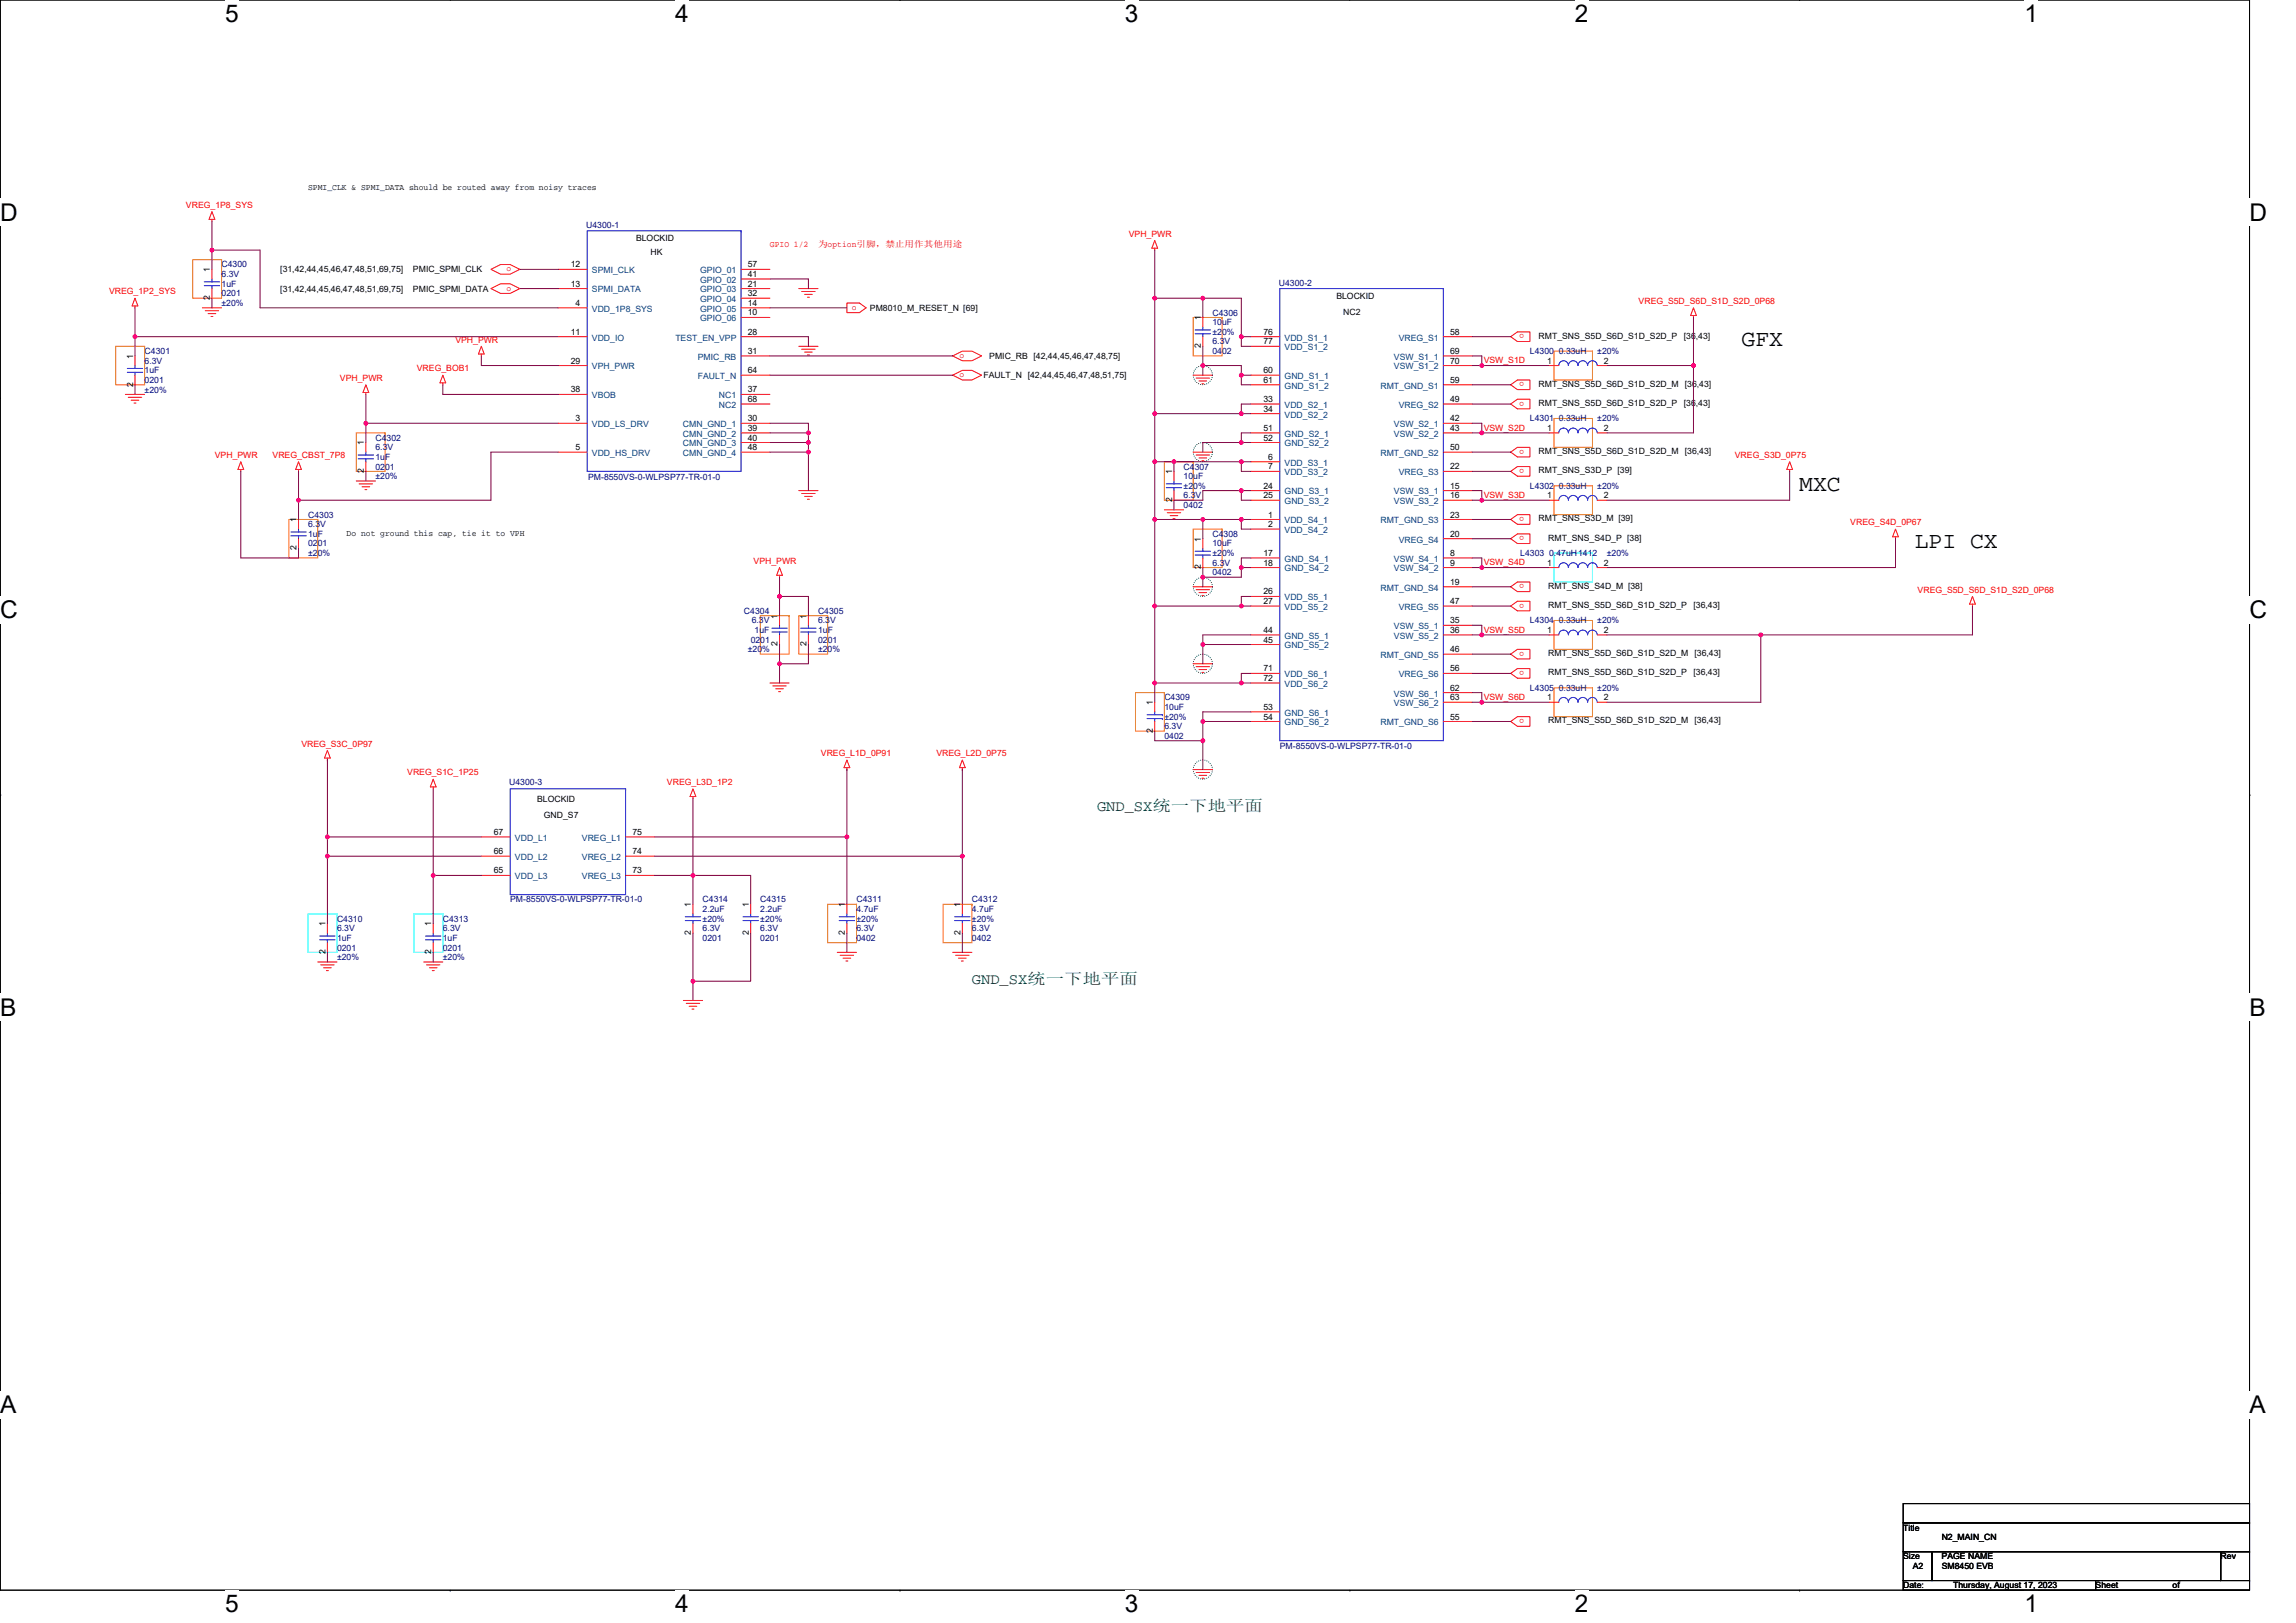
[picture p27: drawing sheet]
<svg xmlns="http://www.w3.org/2000/svg" width="297mm" height="210mm" viewBox="0 0 297 210" stroke-linecap="round" stroke-linejoin="round" font-family="sans-serif">
<defs><g id="words">
<g font-size="3.2">
<text x="29.1" y="2.9">5</text>
<text x="87.3" y="2.9">4</text>
<text x="145.5" y="2.9">3</text>
<text x="203.7" y="2.9">2</text>
<text x="261.9" y="2.9">1</text>
<text x="0" y="28.6">D</text>
<text x="291" y="28.6">D</text>
<text x="0" y="80">C</text>
<text x="291" y="80">C</text>
<text x="0" y="131.4">B</text>
<text x="291" y="131.4">B</text>
<text x="0" y="182.9">A</text>
<text x="291" y="182.9">A</text>
<text x="29.1" y="208.6">5</text>
<text x="87.3" y="208.6">4</text>
<text x="145.5" y="208.6">3</text>
<text x="203.7" y="208.6">2</text>
<text x="261.9" y="208.6">1</text>
</g>
<g font-size="3">
<text x="225.3" y="44.8">GFX</text>
<text x="232.8" y="63.5">MXC</text>
<text x="247.7" y="70.9">LPI CX</text>
</g>
<g font-size="2" fill="#008000">
<text x="141.9" y="105">GND_SX统一下地平面</text>
<text x="125.7" y="127.4">GND_SX统一下地平面</text>
</g>
<g font-size="1.1" fill="#f00">
<text x="24.1" y="26.9">VREG_1P8_SYS</text>
<text x="65.5" y="35.1">o</text>
<text x="99.6" y="32">GPIO 1/2</text>
<text x="105.8" y="32">为option引脚，禁止用作其他用途</text>
<text x="146" y="30.6">VPH_PWR</text>
<text x="14.1" y="38.1">VREG_1P2_SYS</text>
<text x="65.5" y="37.6">o</text>
<text x="110.2" y="40.1">o</text>
<text x="212" y="39.3">VREG_S5D_S6D_S1D_S2D_0P68</text>
<text x="58.9" y="44.3">VPH_PWR</text>
<text x="124.1" y="46.3">o</text>
<text x="192" y="47">VSW_S1D</text>
<text x="197.2" y="43.3" transform="rotate(180 197.2 43.3)">o</text>
<text x="44" y="49.3">VPH_PWR</text>
<text x="53.9" y="48.1">VREG_BOB1</text>
<text x="124.1" y="48.8">o</text>
<text x="197.2" y="49.5" transform="rotate(180 197.2 49.5)">o</text>
<text x="197.2" y="52" transform="rotate(180 197.2 52)">o</text>
<text x="27.8" y="59.3">VPH_PWR</text>
<text x="35.3" y="59.3">VREG_CBST_7P8</text>
<text x="192" y="55.7">VSW_S2D</text>
<text x="197.2" y="58.2" transform="rotate(180 197.2 58.2)">o</text>
<text x="224.4" y="59.3">VREG_S3D_0P75</text>
<text x="192" y="64.4">VSW_S3D</text>
<text x="197.2" y="60.7" transform="rotate(180 197.2 60.7)">o</text>
<text x="197.2" y="66.9" transform="rotate(180 197.2 66.9)">o</text>
<text x="197.2" y="69.4" transform="rotate(180 197.2 69.4)">o</text>
<text x="239.4" y="68">VREG_S4D_0P67</text>
<text x="97.5" y="72.9">VPH_PWR</text>
<text x="192" y="73.2">VSW_S4D</text>
<text x="197.2" y="75.6" transform="rotate(180 197.2 75.6)">o</text>
<text x="248.1" y="76.7">VREG_S5D_S6D_S1D_S2D_0P68</text>
<text x="192" y="81.9">VSW_S5D</text>
<text x="197.2" y="78.1" transform="rotate(180 197.2 78.1)">o</text>
<text x="197.2" y="84.3" transform="rotate(180 197.2 84.3)">o</text>
<text x="197.2" y="86.8" transform="rotate(180 197.2 86.8)">o</text>
<text x="192" y="90.6">VSW_S6D</text>
<text x="197.2" y="93" transform="rotate(180 197.2 93)">o</text>
<text x="39" y="96.6">VREG_S3C_0P97</text>
<text x="52.7" y="100.3">VREG_S1C_1P25</text>
<text x="86.3" y="101.6">VREG_L3D_1P2</text>
<text x="106.2" y="97.8">VREG_L1D_0P91</text>
<text x="121.1" y="97.8">VREG_L2D_0P75</text>
</g>
<g font-size="1.1">
<text x="39.9" y="24.5">SPMI_CLK &amp; SPMI_DATA should be routed away from noisy traces</text>
<text x="27.2" y="35.2" transform="rotate(-90 27.2 35.2)">1</text>
<text x="36.3" y="35.2">[31,42,44,45,46,47,48,51,69,75]</text>
<text x="53.4" y="35.2">PMIC_SPMI_CLK</text>
<text x="73.8" y="34.6">12</text>
<text x="82.3" y="31.1">BLOCKID</text>
<text x="84.2" y="33">HK</text>
<text x="96.7" y="35.8">41</text>
<text x="96.7" y="34.6">57</text>
<text x="27.2" y="38.8" transform="rotate(-90 27.2 38.8)">2</text>
<text x="36.3" y="37.7">[31,42,44,45,46,47,48,51,69,75]</text>
<text x="53.4" y="37.7">PMIC_SPMI_DATA</text>
<text x="73.8" y="37.1">13</text>
<text x="74.5" y="39.6">4</text>
<text x="96.7" y="38.3">32</text>
<text x="96.7" y="40.8">10</text>
<text x="96.7" y="37.1">21</text>
<text x="96.7" y="39.6">14</text>
<text x="112.5" y="40.2">PM8010_M_RESET_N [69]</text>
<text x="155.4" y="41.4" transform="rotate(-90 155.4 41.4)">1</text>
<text x="172.9" y="38.7">BLOCKID</text>
<text x="173.8" y="40.7">NC2</text>
<text x="17.2" y="46.4" transform="rotate(-90 17.2 46.4)">1</text>
<text x="73.8" y="43.3">11</text>
<text x="73.8" y="47">29</text>
<text x="96.7" y="45.8">31</text>
<text x="96.7" y="43.3">28</text>
<text x="128" y="46.4">PMIC_RB [42,44,45,46,47,48,75]</text>
<text x="155.4" y="45.1" transform="rotate(-90 155.4 45.1)">2</text>
<text x="163.5" y="44.6">77</text>
<text x="163.5" y="43.3">76</text>
<text x="187.6" y="43.3">58</text>
<text x="187.6" y="47">70</text>
<text x="187.6" y="45.8">69</text>
<text x="199" y="43.8">RMT_SNS_S5D_S6D_S1D_S2D_P</text>
<text x="200.2" y="47">1</text>
<text x="207.5" y="47">2</text>
<text x="217.8" y="43.8">[36,43]</text>
<text x="17.2" y="50" transform="rotate(-90 17.2 50)">2</text>
<text x="73.8" y="50.8">38</text>
<text x="96.7" y="52">68</text>
<text x="96.7" y="48.3">64</text>
<text x="96.7" y="50.8">37</text>
<text x="127.2" y="48.9">FAULT_N [42,44,45,46,47,48,51,75]</text>
<text x="163.5" y="49.5">61</text>
<text x="163.5" y="52">33</text>
<text x="163.5" y="48.3">60</text>
<text x="163.5" y="53.3">34</text>
<text x="187.6" y="49.5">59</text>
<text x="187.6" y="52">49</text>
<text x="199" y="50">RMT_SNS_S5D_S6D_S1D_S2D_M [36,43]</text>
<text x="199" y="52.5">RMT_SNS_S5D_S6D_S1D_S2D_P</text>
<text x="217.8" y="52.5">[36,43]</text>
<text x="47.1" y="57.6" transform="rotate(-90 47.1 57.6)">1</text>
<text x="74.5" y="58.2">5</text>
<text x="74.5" y="54.5">3</text>
<text x="96.7" y="57">40</text>
<text x="96.7" y="54.5">30</text>
<text x="96.7" y="55.8">39</text>
<text x="96.7" y="58.2">48</text>
<text x="163.5" y="55.8">51</text>
<text x="163.5" y="57">52</text>
<text x="164.1" y="59.5">6</text>
<text x="187.6" y="58.2">50</text>
<text x="187.6" y="55.8">43</text>
<text x="187.6" y="54.5">42</text>
<text x="199" y="58.7">RMT_SNS_S5D_S6D_S1D_S2D_M [36,43]</text>
<text x="200.2" y="55.8">1</text>
<text x="207.5" y="55.8">2</text>
<text x="47.1" y="61.2" transform="rotate(-90 47.1 61.2)">2</text>
<text x="151.6" y="65" transform="rotate(-90 151.6 65)">2</text>
<text x="151.6" y="61.4" transform="rotate(-90 151.6 61.4)">1</text>
<text x="163.5" y="64.5">25</text>
<text x="163.5" y="63.2">24</text>
<text x="164.1" y="60.7">7</text>
<text x="187.6" y="60.7">22</text>
<text x="187.6" y="63.2">15</text>
<text x="187.6" y="64.5">16</text>
<text x="199" y="61.2">RMT_SNS_S3D_P [39]</text>
<text x="200.2" y="64.5">1</text>
<text x="207.5" y="64.5">2</text>
<text x="38.4" y="71.2" transform="rotate(-90 38.4 71.2)">2</text>
<text x="38.4" y="67.6" transform="rotate(-90 38.4 67.6)">1</text>
<text x="44.8" y="69.3">Do not ground this cap, tie it to VPH</text>
<text x="155.4" y="70.1" transform="rotate(-90 155.4 70.1)">1</text>
<text x="163.5" y="71.9">17</text>
<text x="164.1" y="67">1</text>
<text x="164.1" y="68.2">2</text>
<text x="187.6" y="67">23</text>
<text x="187.6" y="69.4">20</text>
<text x="187.6" y="71.9">8</text>
<text x="199" y="67.5">RMT_SNS_S3D_M [39]</text>
<text x="200.3" y="70">RMT_SNS_S4D_P [38]</text>
<text x="155.4" y="73.7" transform="rotate(-90 155.4 73.7)">2</text>
<text x="163.5" y="73.2">18</text>
<text x="163.5" y="76.9">26</text>
<text x="187.6" y="75.7">19</text>
<text x="187.6" y="73.2">9</text>
<text x="200.2" y="73.2">1</text>
<text x="200.3" y="76.2">RMT_SNS_S4D_M [38]</text>
<text x="207.5" y="73.2">2</text>
<text x="100.6" y="83.6" transform="rotate(-90 100.6 83.6)">2</text>
<text x="100.6" y="80" transform="rotate(-90 100.6 80)">1</text>
<text x="104.3" y="83.6" transform="rotate(-90 104.3 83.6)">2</text>
<text x="104.3" y="80" transform="rotate(-90 104.3 80)">1</text>
<text x="163.5" y="78.2">27</text>
<text x="163.5" y="81.9">44</text>
<text x="163.5" y="83.1">45</text>
<text x="187.6" y="78.2">47</text>
<text x="187.6" y="81.9">36</text>
<text x="187.6" y="80.6">35</text>
<text x="200.2" y="81.9">1</text>
<text x="200.3" y="78.7">RMT_SNS_S5D_S6D_S1D_S2D_P</text>
<text x="207.5" y="81.9">2</text>
<text x="219.1" y="78.7">[36,43]</text>
<text x="163.5" y="88.1">72</text>
<text x="163.5" y="86.9">71</text>
<text x="187.6" y="84.4">46</text>
<text x="187.6" y="86.9">56</text>
<text x="187.6" y="89.4">62</text>
<text x="200.3" y="84.9">RMT_SNS_S5D_S6D_S1D_S2D_M [36,43]</text>
<text x="200.3" y="87.4">RMT_SNS_S5D_S6D_S1D_S2D_P</text>
<text x="219.1" y="87.4">[36,43]</text>
<text x="149.1" y="94.8" transform="rotate(-90 149.1 94.8)">2</text>
<text x="149.1" y="91.2" transform="rotate(-90 149.1 91.2)">1</text>
<text x="163.5" y="93.1">54</text>
<text x="163.5" y="91.8">53</text>
<text x="187.6" y="93.1">55</text>
<text x="187.6" y="90.6">63</text>
<text x="200.2" y="90.6">1</text>
<text x="200.3" y="93.6">RMT_SNS_S5D_S6D_S1D_S2D_M [36,43]</text>
<text x="207.5" y="90.6">2</text>
<text x="69.5" y="103.8">BLOCKID</text>
<text x="70.4" y="105.8">GND_S7</text>
<text x="63.9" y="110.5">66</text>
<text x="63.9" y="113">65</text>
<text x="63.9" y="108">67</text>
<text x="81.8" y="108">75</text>
<text x="81.8" y="110.5">74</text>
<text x="81.8" y="113">73</text>
<text x="42.1" y="119.9" transform="rotate(-90 42.1 119.9)">1</text>
<text x="55.8" y="119.9" transform="rotate(-90 55.8 119.9)">1</text>
<text x="89.4" y="117.4" transform="rotate(-90 89.4 117.4)">1</text>
<text x="96.9" y="117.4" transform="rotate(-90 96.9 117.4)">1</text>
<text x="109.3" y="117.4" transform="rotate(-90 109.3 117.4)">1</text>
<text x="124.2" y="117.4" transform="rotate(-90 124.2 117.4)">1</text>
<text x="42.1" y="123.5" transform="rotate(-90 42.1 123.5)">2</text>
<text x="55.8" y="123.5" transform="rotate(-90 55.8 123.5)">2</text>
<text x="89.4" y="121" transform="rotate(-90 89.4 121)">2</text>
<text x="96.9" y="121" transform="rotate(-90 96.9 121)">2</text>
<text x="109.3" y="121" transform="rotate(-90 109.3 121)">2</text>
<text x="124.2" y="121" transform="rotate(-90 124.2 121)">2</text>
<text x="246.2" y="198">Title</text>
<text x="246.2" y="201.8">Size</text>
<text x="247.5" y="203">A2</text>
<text x="251.2" y="201.8">PAGE NAME</text>
<text x="251.2" y="203">SM8450 EVB</text>
<text x="251.2" y="199.3">N2_MAIN_CN</text>
<text x="287.3" y="201.8">Rev</text>
<text x="246.2" y="205.5">Date:</text>
<text x="252.7" y="205.5">Thursday, August 17, 2023</text>
<text x="271.1" y="205.5">Sheet</text>
<text x="281.1" y="205.5">of</text>
</g>
<g font-size="1.1" fill="#000080">
<text x="75.8" y="29.5">U4300-1</text>
<text x="28.7" y="34.6">C4300</text>
<text x="28.7" y="35.9">6.3V</text>
<text x="28.7" y="37.1">1uF</text>
<text x="28.7" y="38.3">0201</text>
<text x="28.7" y="39.6">±20%</text>
<text x="156.9" y="40.8">C4306</text>
<text x="165.4" y="37">U4300-2</text>
<text x="18.7" y="45.8">C4301</text>
<text x="18.7" y="47.1">6.3V</text>
<text x="156.9" y="42.1">10uF</text>
<text x="156.9" y="45.8">0402</text>
<text x="156.9" y="44.6">6.3V</text>
<text x="156.9" y="43.3">±20%</text>
<text x="197.9" y="45.8">L4300 0.33uH</text>
<text x="206.6" y="45.8">±20%</text>
<text x="18.7" y="48.3">1uF</text>
<text x="18.7" y="49.5">0201</text>
<text x="18.7" y="50.8">±20%</text>
<text x="48.6" y="57">C4302</text>
<text x="48.6" y="59.5">1uF</text>
<text x="48.6" y="58.3">6.3V</text>
<text x="197.9" y="54.5">L4301 0.33uH</text>
<text x="206.6" y="54.5">±20%</text>
<text x="48.6" y="60.7">0201</text>
<text x="48.6" y="62">±20%</text>
<text x="76.1" y="62.1">PM-8550VS-0-WLPSP77-TR-01-0</text>
<text x="153.1" y="60.7">C4307</text>
<text x="153.1" y="62">10uF</text>
<text x="153.1" y="65.7">0402</text>
<text x="153.1" y="64.5">6.3V</text>
<text x="153.1" y="63.2">±20%</text>
<text x="197.9" y="63.2">L4302 0.33uH</text>
<text x="206.6" y="63.2">±20%</text>
<text x="39.9" y="67">C4303</text>
<text x="39.9" y="69.5">1uF</text>
<text x="39.9" y="70.7">0201</text>
<text x="39.9" y="68.2">6.3V</text>
<text x="39.9" y="71.9">±20%</text>
<text x="156.9" y="69.5">C4308</text>
<text x="156.9" y="70.7">10uF</text>
<text x="156.9" y="71.9">±20%</text>
<text x="196.7" y="71.9">L4303 0.47uH1412</text>
<text x="207.9" y="71.9">±20%</text>
<text x="156.9" y="74.4">0402</text>
<text x="156.9" y="73.2">6.3V</text>
<text x="96.2" y="79.4">C4304</text>
<text x="97.1" y="83.1">0201</text>
<text x="97.2" y="80.7">6.3V</text>
<text x="97.6" y="81.9">1uF</text>
<text x="105.8" y="79.4">C4305</text>
<text x="105.8" y="81.9">1uF</text>
<text x="105.8" y="83.1">0201</text>
<text x="105.8" y="80.7">6.3V</text>
<text x="197.9" y="80.7">L4304 0.33uH</text>
<text x="206.6" y="80.7">±20%</text>
<text x="96.7" y="84.4">±20%</text>
<text x="105.8" y="84.4">±20%</text>
<text x="197.9" y="89.4">L4305 0.33uH</text>
<text x="206.6" y="89.4">±20%</text>
<text x="150.6" y="90.6">C4309</text>
<text x="150.6" y="91.9">10uF</text>
<text x="150.6" y="95.6">0402</text>
<text x="150.6" y="94.3">6.3V</text>
<text x="150.6" y="93.1">±20%</text>
<text x="65.9" y="101.6">U4300-3</text>
<text x="165.6" y="97">PM-8550VS-0-WLPSP77-TR-01-0</text>
<text x="43.6" y="119.2">C4310</text>
<text x="57.3" y="119.2">C4313</text>
<text x="66" y="116.8">PM-8550VS-0-WLPSP77-TR-01-0</text>
<text x="90.9" y="116.8">C4314</text>
<text x="90.9" y="118">2.2uF</text>
<text x="90.9" y="119.2">±20%</text>
<text x="98.4" y="116.8">C4315</text>
<text x="98.4" y="118">2.2uF</text>
<text x="98.4" y="119.2">±20%</text>
<text x="110.8" y="116.8">C4311</text>
<text x="110.8" y="118">4.7uF</text>
<text x="110.8" y="119.2">±20%</text>
<text x="125.7" y="116.8">C4312</text>
<text x="125.7" y="118">4.7uF</text>
<text x="125.7" y="119.2">±20%</text>
<text x="43.6" y="121.7">1uF</text>
<text x="43.6" y="123">0201</text>
<text x="43.6" y="120.5">6.3V</text>
<text x="43.6" y="124.2">±20%</text>
<text x="57.3" y="121.7">1uF</text>
<text x="57.3" y="123">0201</text>
<text x="57.3" y="120.5">6.3V</text>
<text x="57.3" y="124.2">±20%</text>
<text x="90.9" y="121.7">0201</text>
<text x="90.9" y="120.5">6.3V</text>
<text x="98.4" y="121.7">0201</text>
<text x="98.4" y="120.5">6.3V</text>
<text x="110.8" y="121.7">0402</text>
<text x="110.8" y="120.5">6.3V</text>
<text x="125.7" y="121.7">0402</text>
<text x="125.7" y="120.5">6.3V</text>
</g>
<g font-size="1.1" fill="#004080">
<text x="76.6" y="35.4">SPMI_CLK</text>
<text x="90.6" y="35.4">GPIO_01</text>
<text x="76.6" y="37.8">SPMI_DATA</text>
<text x="76.6" y="40.3">VDD_1P8_SYS</text>
<text x="90.6" y="36.6">GPIO_02</text>
<text x="90.6" y="39.1">GPIO_04</text>
<text x="90.6" y="41.6">GPIO_06</text>
<text x="90.6" y="37.8">GPIO_03</text>
<text x="90.6" y="40.3">GPIO_05</text>
<text x="76.6" y="44.1">VDD_IO</text>
<text x="76.6" y="47.8">VPH_PWR</text>
<text x="87.4" y="44.1">TEST_EN_VPP</text>
<text x="90.3" y="46.6">PMIC_RB</text>
<text x="166.2" y="45.3">VDD_S1_2</text>
<text x="166.2" y="44.1">VDD_S1_1</text>
<text x="180.3" y="47.8">VSW_S1_2</text>
<text x="180.3" y="46.6">VSW_S1_1</text>
<text x="181" y="44.1">VREG_S1</text>
<text x="76.6" y="51.5">VBOB</text>
<text x="90.3" y="49">FAULT_N</text>
<text x="93" y="52.8">NC2</text>
<text x="93" y="51.5">NC1</text>
<text x="166.2" y="50.3">GND_S1_2</text>
<text x="166.2" y="52.8">VDD_S2_1</text>
<text x="166.2" y="49">GND_S1_1</text>
<text x="178.6" y="50.3">RMT_GND_S1</text>
<text x="181" y="52.8">VREG_S2</text>
<text x="76.6" y="59">VDD_HS_DRV</text>
<text x="76.6" y="55.3">VDD_LS_DRV</text>
<text x="88.4" y="57.8">CMN_GND_3</text>
<text x="88.4" y="55.3">CMN_GND_1</text>
<text x="88.4" y="56.5">CMN_GND_2</text>
<text x="88.4" y="59">CMN_GND_4</text>
<text x="166.2" y="56.5">GND_S2_1</text>
<text x="166.2" y="54">VDD_S2_2</text>
<text x="166.2" y="57.8">GND_S2_2</text>
<text x="178.6" y="59">RMT_GND_S2</text>
<text x="180.3" y="56.5">VSW_S2_2</text>
<text x="180.3" y="55.3">VSW_S2_1</text>
<text x="166.2" y="65.2">GND_S3_2</text>
<text x="166.2" y="61.5">VDD_S3_2</text>
<text x="166.2" y="60.2">VDD_S3_1</text>
<text x="166.2" y="64">GND_S3_1</text>
<text x="180.3" y="64">VSW_S3_1</text>
<text x="180.3" y="65.2">VSW_S3_2</text>
<text x="181" y="61.5">VREG_S3</text>
<text x="166.2" y="67.7">VDD_S4_1</text>
<text x="166.2" y="69">VDD_S4_2</text>
<text x="178.6" y="67.7">RMT_GND_S3</text>
<text x="181" y="70.2">VREG_S4</text>
<text x="166.2" y="72.7">GND_S4_1</text>
<text x="166.2" y="73.9">GND_S4_2</text>
<text x="166.2" y="77.7">VDD_S5_1</text>
<text x="178.6" y="76.4">RMT_GND_S4</text>
<text x="180.3" y="72.7">VSW_S4_1</text>
<text x="180.3" y="73.9">VSW_S4_2</text>
<text x="166.2" y="78.9">VDD_S5_2</text>
<text x="166.2" y="82.6">GND_S5_1</text>
<text x="166.2" y="83.9">GND_S5_2</text>
<text x="180.3" y="82.6">VSW_S5_2</text>
<text x="180.3" y="81.4">VSW_S5_1</text>
<text x="181" y="78.9">VREG_S5</text>
<text x="166.2" y="88.9">VDD_S6_2</text>
<text x="166.2" y="87.6">VDD_S6_1</text>
<text x="178.6" y="85.1">RMT_GND_S5</text>
<text x="181" y="87.6">VREG_S6</text>
<text x="166.2" y="93.8">GND_S6_2</text>
<text x="166.2" y="92.6">GND_S6_1</text>
<text x="178.6" y="93.8">RMT_GND_S6</text>
<text x="180.3" y="90.1">VSW_S6_1</text>
<text x="180.3" y="91.4">VSW_S6_2</text>
<text x="66.6" y="111.3">VDD_L2</text>
<text x="66.6" y="113.8">VDD_L3</text>
<text x="66.6" y="108.8">VDD_L1</text>
<text x="75.3" y="108.8">VREG_L1</text>
<text x="75.3" y="111.3">VREG_L2</text>
<text x="75.3" y="113.8">VREG_L3</text>
</g>
</g></defs>
<path d="M0 0h291v205.7h-291z" fill="none" stroke="#000" stroke-width=".13"/>
<g fill="#fff">
<path d="M29.1 0h1.8v3.5h-1.8z"/>
<path d="M29.1 205.7h1.8v3.6h-1.8z"/>
</g>
<path d="M58.2 0h.1M58.2 205.7h.1" fill="none" stroke="#000" stroke-width=".13"/>
<g fill="#fff">
<path d="M87.3 0h1.8v3.5h-1.8z"/>
<path d="M87.3 205.7h1.8v3.6h-1.8z"/>
</g>
<path d="M116.4 0h.1M116.4 205.7h.1" fill="none" stroke="#000" stroke-width=".13"/>
<g fill="#fff">
<path d="M145.5 0h1.8v3.5h-1.8z"/>
<path d="M145.5 205.7h1.8v3.6h-1.8z"/>
</g>
<path d="M174.6 0h.1M174.6 205.7h.1" fill="none" stroke="#000" stroke-width=".13"/>
<g fill="#fff">
<path d="M203.7 0h1.8v3.5h-1.8z"/>
<path d="M203.7 205.7h1.8v3.6h-1.8z"/>
</g>
<path d="M232.8 0h.1M232.8 205.7h.1" fill="none" stroke="#000" stroke-width=".13"/>
<g fill="#fff">
<path d="M261.9 0h1.8v3.5h-1.8z"/>
<path d="M261.9 205.7h1.8v3.6h-1.8z"/>
<path d="M0 25.7h2.3v3.5h-2.3z"/>
<path d="M291 25.7h2.3v3.5h-2.3z"/>
<path d="M0 77.1h2.3v3.6h-2.3z"/>
<path d="M291 77.1h2.3v3.6h-2.3z"/>
</g>
<path d="M0 51.4h.1M291 51.4h.1" fill="none" stroke="#000" stroke-width=".13"/>
<g fill="#fff">
<path d="M0 128.6h2.1v3.5h-2.1z"/>
<path d="M291 128.6h2.1v3.5h-2.1z"/>
</g>
<path d="M0 102.9h.1M291 102.9h.1" fill="none" stroke="#000" stroke-width=".13"/>
<g fill="#fff">
<path d="M0 180h2.1v3.5h-2.1z"/>
<path d="M291 180h2.1v3.5h-2.1z"/>
</g>
<g fill="none" stroke="#000" stroke-width=".13">
<path d="M0 154.3h.1M291 154.3h.1M246.2 194.5h44.8v2.5h-44.8zM246.2 197h44.8v3.8h-44.8zM291 194.5h.1M291 197h.1M246.2 200.8h3.8v3.7h-3.8zM246.2 204.5h24.9v1.2h-24.9zM250 200.8h.1M250 200.8h37.3v3.7h-37.3zM271.1 204.5h.1M271.1 204.5h19.9v1.2h-19.9z"/>
<path d="M287.3 200.8h.1M287.3 200.8h3.7v3.7h-3.7zM291 200.8h.1M291 204.5h.1"/>
</g>
<g fill="none" stroke="#008000" stroke-width=".13">
<circle cx="155.6" cy="48.5" r="1.24"/>
<circle cx="155.6" cy="58.5" r="1.24"/>
<circle cx="155.6" cy="75.9" r="1.24"/>
<circle cx="155.6" cy="99.6" r="1.24"/>
<circle cx="155.6" cy="85.9" r="1.24"/>
</g>
<g fill="none" stroke="#ff8000" stroke-width=".13">
<path d="M24.9 33.6h3.8v5h-3.8zM28.7 33.6h.1M15 44.8h3.7v5h-3.7zM18.7 44.8h.1M46.1 56h3.7v5h-3.7zM49.8 56h.1M150.6 59.7h3.8v5h-3.8zM154.4 41.1h3.7v5h-3.7zM154.4 59.7h.1M158.1 41.1h.1M201 45.4h5v3.8h-5zM201 54.1h5v3.8h-5z"/>
<path d="M206 45.4h.1M206 54.1h.1M37.4 67.2h3.7v5h-3.7zM41.1 67.2h.1M98.4 79.7h3.7v4.9h-3.7zM102.1 79.7h.1M103.3 79.7h3.8v4.9h-3.8zM107.1 79.7h.1M154.4 68.5h3.7v4.9h-3.7zM158.1 68.5h.1M201 62.9h5v3.7h-5zM206 62.9h.1"/>
<path d="M146.9 89.6h3.7v5h-3.7zM150.6 89.6h.1M201 80.3h5v3.7h-5zM201 89h5v3.7h-5zM206 80.3h.1M206 89h.1M107.1 117h3.7v5h-3.7zM110.8 117h.1M122 117h3.7v5h-3.7zM125.7 117h.1"/>
</g>
<path d="M201 71.6h5v3.7h-5zM206 71.6h.1M39.9 118.2h3.7v5h-3.7zM43.6 118.2h.1M53.6 118.2h3.7v5h-3.7zM57.3 118.2h.1" fill="none" stroke="#0ff" stroke-width=".13"/>
<g fill="none" stroke="#f00" stroke-width=".13">
<path d="M17.5 39.6v.2M17.5 38.6l.3 1h-.7zM26.2 39.8h2.5M27.4 28.4v.2M27.4 34.8v1.3M27.4 37.3v1.3M27.4 27.4l.4 1h-.8zM63.5 34.8l1.3-.6h1.2l1.2 .6-1.2 .7h-1.2zM63.5 37.3l1.3-.6h1.2l1.2 .6-1.2 .7h-1.2zM72.2 37.3h3.8M72.2 39.8h3.8M72.2 34.8h3.8"/>
<path d="M95.9 36.1h3.7M95.9 38.6h3.7M95.9 34.8h3.7M95.9 37.3h3.7M95.9 39.8h3.7M103.3 37.3h2.5M103.7 37.7h1.8M104.1 38.1h1M104.5 38.5h.2M109.6 39.2h1.6l.9 .6-.9 .6h-1.6zM149.4 31.1l.4 1h-.8zM149.4 32.1v.3"/>
<path d="M219.1 39.8l.4 1h-.8zM16.2 51h2.5M16.6 51.4h1.7M17 51.8h1M17.3 52.1h.3M17.5 46.1v1.2M17.5 48.5v1.3M26.6 40.2h1.7M26.9 40.6h1M27.3 40.9h.2M31.2 59.7l.3 1h-.7zM38.6 59.7l.4 1h-.8z"/>
<path d="M47.3 49.8l.4 1h-.7zM47.3 50.8v.2M47.3 57.3v1.2M47.3 59.7v1.3M57.3 48.5l.4 1h-.8zM57.3 49.5v.3M62.3 44.8l.3 1h-.7zM62.3 45.8v.3M72.2 51h3.8M72.2 58.5h3.8M72.2 54.8h3.8M72.2 43.6h3.8"/>
<path d="M72.2 47.3h3.8M95.9 57.3h3.7M95.9 41.1h3.7M95.9 52.3h3.7M95.9 54.8h3.7M95.9 43.6h3.7M95.9 46.1h3.7M95.9 48.5h3.7M95.9 51h3.7M95.9 56h3.7M95.9 58.5h3.7M103.3 44.8h2.5"/>
<path d="M103.7 45.2h1.8M104.1 45.6h1M104.5 45.9h.2M123.3 46.1l1.2-.7h1.2l1.3 .7-1.3 .6h-1.2zM123.3 48.5l1.2-.6h1.2l1.3 .6-1.3 .7h-1.2zM154.4 48.5h2.5M154.4 58.5h2.5M154.7 48.9h1.8M154.7 58.9h1.8M155.1 49.3h1M155.1 59.2h1M155.5 49.7h.2"/>
<path d="M155.5 59.6h.2M155.6 41.1v1.2M155.6 43.6v1.2M161.8 49.8h3.8M161.8 56h3.8M161.8 44.8h3.8M161.8 52.3h3.8M161.8 43.6h3.8M161.8 48.5h3.8M161.8 53.5h3.8M161.8 57.3h3.8M161.8 59.7h3.8"/>
<path d="M186.7 47.3h3.8M186.7 58.5h3.8M186.7 56h3.8M186.7 43.6h3.8M186.7 46.1h3.8M186.7 49.8h3.8M186.7 52.3h3.8M186.7 54.8h3.8M195.4 43.6l.9-.7h1.6v1.3h-1.6zM195.4 49.8l.9-.6h1.6v1.2h-1.6zM195.4 52.3l.9-.6h1.6v1.2h-1.6zM195.4 58.5l.9-.6h1.6v1.2h-1.6z"/>
<path d="M200.4 47.3h1.3M200.4 56h1.3M206.6 47.3h1.3M206.6 56h1.3M219.1 40.8v.3M231.5 59.7l.4 1h-.7zM31.2 60.7v.3M38.6 60.7v.3M38.6 67.2v1.3M38.6 69.7v1.2M46.1 62.2h2.5M46.5 62.6h1.7"/>
<path d="M46.8 63h1M47.2 63.3h.3M100.9 74.4v.3M100.9 79.7v1.2M100.9 73.4l.3 1h-.7zM103.3 63.5h2.5M103.7 63.8h1.8M104.1 64.2h1M104.5 64.6h.2M104.6 79.7v1.2M150.6 66h2.5M151 66.3h1.8"/>
<path d="M151.4 66.7h1M151.8 67.1h.2M151.9 61v1.2M151.9 63.5v1.2M154.4 75.9h2.5M154.7 76.3h1.8M155.1 76.7h1M155.5 77h.2M155.6 69.7v1.2M155.6 72.2v1.2M161.8 64.7h3.8M161.8 72.2h3.8"/>
<path d="M161.8 61h3.8M161.8 67.2h3.8M161.8 78.4h3.8M161.8 63.5h3.8M161.8 68.5h3.8M161.8 73.4h3.8M161.8 77.2h3.8M186.7 67.2h3.8M186.7 75.9h3.8M186.7 63.5h3.8M186.7 72.2h3.8M186.7 61h3.8"/>
<path d="M186.7 64.7h3.8M186.7 69.7h3.8M186.7 73.4h3.8M186.7 78.4h3.8M195.4 61l.9-.6h1.6v1.2h-1.6zM195.4 67.2l.9-.6h1.6v1.2h-1.6zM195.4 69.7l.9-.6h1.6v1.2h-1.6zM195.4 75.9l.9-.6h1.6v1.2h-1.6zM195.4 78.4l.9-.6h1.6v1.2h-1.6zM200.4 73.4h1.3M200.4 64.7h1.3M206.6 73.4h1.3"/>
<path d="M206.6 64.7h1.3M231.5 60.7v.3M245.2 69.4v.3M245.2 68.5l.4 .9h-.7zM255.2 78.2v.2M255.2 77.2l.4 1h-.8zM42.4 97.1l.3 1h-.7zM42.4 98.1v.2M99.6 88.4h2.5M100 88.7h1.7M100.4 89.1h.9M100.7 89.5h.3"/>
<path d="M100.9 82.1v1.3M104.6 82.1v1.3M109.6 98.3l.3 1h-.7zM109.6 99.3v.3M124.5 98.3l.4 1h-.8zM124.5 99.3v.3M149.4 90.9v1.2M149.4 93.3v1.3M154.4 85.9h2.5M154.4 99.6h2.5M154.7 86.3h1.8M154.7 99.9h1.8"/>
<path d="M155.1 86.6h1M155.5 87h.2M161.8 82.1h3.8M161.8 93.3h3.8M161.8 88.4h3.8M161.8 83.4h3.8M161.8 87.1h3.8M161.8 92.1h3.8M186.7 84.6h3.8M186.7 93.3h3.8M186.7 87.1h3.8M186.7 82.1h3.8"/>
<path d="M186.7 89.6h3.8M186.7 80.9h3.8M186.7 90.9h3.8M195.4 84.6l.9-.6h1.6v1.3h-1.6zM195.4 87.1l.9-.6h1.6v1.2h-1.6zM195.4 93.3l.9-.6h1.6v1.3h-1.6zM200.4 90.9h1.3M200.4 82.1h1.3M206.6 90.9h1.3M206.6 82.1h1.3M42.4 119.5v1.2M56 100.8l.4 1h-.7z"/>
<path d="M56 101.8v.3M56 119.5v1.2M62.3 110.8h3.7M62.3 113.3h3.7M62.3 108.3h3.7M80.9 108.3h3.8M80.9 110.8h3.8M80.9 113.3h3.8M89.7 102.1l.3 1h-.7zM89.7 103.1v.2M89.7 117v1.2M89.7 119.5v1.2"/>
<path d="M97.1 117v1.2M97.1 119.5v1.2M109.6 117v1.2M109.6 119.5v1.2M124.5 117v1.2M124.5 119.5v1.2M155.1 100.3h1M155.5 100.7h.2M41.1 124.5h2.5M41.5 124.8h1.7M41.9 125.2h1M42.2 125.6h.3"/>
<path d="M42.4 122v1.2M54.8 124.5h2.5M55.2 124.8h1.7M55.6 125.2h.9M55.9 125.6h.3M56 122v1.2M88.4 129.4h2.5M88.8 129.8h1.7M89.2 130.2h.9M89.5 130.6h.3M108.3 123.2h2.5M108.7 123.6h1.7"/>
<path d="M109.1 124h1M109.4 124.3h.3M123.3 123.2h2.4M123.6 123.6h1.8M124 124h1M124.4 124.3h.2"/>
</g>
<g fill="none" stroke="#00f" stroke-width=".13">
<path d="M26.4 36.5h2M26.4 37h2M27.4 36.1v.4M27.4 37v.3M76 29.9h19.9v31.1h-19.9zM95.9 29.9h.1M165.6 37.3h21.1v58.5h-21.1zM186.7 37.3h.1M16.5 47.7h2M16.5 48.2h2M17.5 47.3v.4M17.5 48.2v.3"/>
<path d="M46.3 58.9h2M46.3 59.4h2M47.3 58.5v.4M47.3 59.4v.3M154.6 42.7h2M154.6 43.2h2M155.6 42.3v.4M155.6 43.2v.4M201.7 47.3a.62 .62 0 0 1 .6-.6 .62 .62 0 0 1 .6 .6M201.7 56a.62 .62 0 0 1 .6-.6 .62 .62 0 0 1 .6 .6M202.9 47.3a.62 .62 0 0 1 .6-.6 .62 .62 0 0 1 .6 .6 .62 .62 0 0 1 .7-.6 .62 .62 0 0 1 .6 .6M202.9 56a.62 .62 0 0 1 .6-.6 .62 .62 0 0 1 .6 .6 .62 .62 0 0 1 .7-.6 .62 .62 0 0 1 .6 .6"/>
<path d="M205.4 47.3a.62 .62 0 0 1 .6-.6 .62 .62 0 0 1 .6 .6M205.4 56a.62 .62 0 0 1 .6-.6 .62 .62 0 0 1 .6 .6M37.6 68.8h2M37.6 69.3h2M38.6 68.5v.3M38.6 69.3v.4M150.9 62.6h2M150.9 63.1h2M151.9 62.2v.4M151.9 63.1v.4M154.6 71.3h2M154.6 71.8h2"/>
<path d="M155.6 70.9v.4M155.6 71.8v.4M201.7 73.4a.62 .62 0 0 1 .6-.6 .62 .62 0 0 1 .6 .6M201.7 64.7a.62 .62 0 0 1 .6-.6 .62 .62 0 0 1 .6 .6M202.9 73.4a.62 .62 0 0 1 .6-.6 .62 .62 0 0 1 .6 .6 .62 .62 0 0 1 .7-.6 .62 .62 0 0 1 .6 .6M202.9 64.7a.62 .62 0 0 1 .6-.6 .62 .62 0 0 1 .6 .6 .62 .62 0 0 1 .7-.6 .62 .62 0 0 1 .6 .6M205.4 73.4a.62 .62 0 0 1 .6-.6 .62 .62 0 0 1 .6 .6M205.4 64.7a.62 .62 0 0 1 .6-.6 .62 .62 0 0 1 .6 .6M99.9 81.3h1.9M99.9 81.8h1.9M100.9 80.9v.4M100.9 81.8v.3"/>
<path d="M103.6 81.3h2M103.6 81.8h2M104.6 80.9v.4M104.6 81.8v.3M148.4 92.5h2M148.4 93h2M149.4 92.1v.4M149.4 93v.3M150.4 92.5h.1M150.4 93h.1M201.7 90.8a.62 .62 0 0 1 .6-.6 .62 .62 0 0 1 .6 .6M201.7 82.1a.62 .62 0 0 1 .6-.6 .62 .62 0 0 1 .6 .6"/>
<path d="M202.9 90.8a.62 .62 0 0 1 .6-.6 .62 .62 0 0 1 .6 .6 .62 .62 0 0 1 .7-.6 .62 .62 0 0 1 .6 .6M202.9 82.1a.62 .62 0 0 1 .6-.6 .62 .62 0 0 1 .6 .6 .62 .62 0 0 1 .7-.6 .62 .62 0 0 1 .6 .6M205.4 90.8a.62 .62 0 0 1 .6-.6 .62 .62 0 0 1 .6 .6M205.4 82.1a.62 .62 0 0 1 .6-.6 .62 .62 0 0 1 .6 .6M66 102.1h14.9v13.6h-14.9zM80.9 102.1h.1M88.7 118.6h1.9M88.7 119.1h1.9M89.7 118.2v.4M89.7 119.1v.4M96.1 118.6h2M96.1 119.1h2"/>
<path d="M97.1 118.2v.4M97.1 119.1v.4M108.6 118.6h2M108.6 119.1h2M109.6 118.2v.4M109.6 119.1v.4M123.5 118.6h2M123.5 119.1h2M124.5 118.2v.4M124.5 119.1v.4M41.4 121.1h2M41.4 121.6h2"/>
<path d="M42.4 120.7v.4M42.4 121.6v.4M55 121.1h2M55 121.6h2M56 120.7v.4M56 121.6v.4"/>
</g>
<path d="M27.4 28.6v3.8h6.2" fill="none" stroke="#800040" stroke-width=".13"/>
<circle cx="27.4" cy="32.4" r=".24" fill="#f0f"/>
<circle cx="27.4" cy="32.4" r=".24" fill="none" stroke="#f0f" stroke-width=".13"/>
<path d="M17.5 39.8v3.8h54.7M27.4 32.4v2.4M33.6 32.4v7.4M67.2 34.8h5M99.6 36.1h5v1.2M149.4 32.4v6.2" fill="none" stroke="#800040" stroke-width=".13"/>
<circle cx="17.5" cy="43.6" r=".24" fill="#f0f"/>
<circle cx="17.5" cy="43.6" r=".24" fill="none" stroke="#f0f" stroke-width=".13"/>
<path d="M27.4 38.6v1.2M67.2 37.3h5M155.6 38.6h-6.2v14.9M17.5 43.6v2.5" fill="none" stroke="#800040" stroke-width=".13"/>
<circle cx="149.4" cy="53.5" r=".24" fill="#f0f"/>
<circle cx="149.4" cy="53.5" r=".24" fill="none" stroke="#f0f" stroke-width=".13"/>
<circle cx="149.4" cy="38.6" r=".24" fill="#f0f"/>
<circle cx="149.4" cy="38.6" r=".24" fill="none" stroke="#f0f" stroke-width=".13"/>
<path d="M155.6 38.6h5" fill="none" stroke="#800040" stroke-width=".13"/>
<circle cx="155.6" cy="38.6" r=".24" fill="#f0f"/>
<circle cx="155.6" cy="38.6" r=".24" fill="none" stroke="#f0f" stroke-width=".13"/>
<path d="M33.6 39.8h38.6M155.6 38.6v2.5M160.6 38.6v5M17.5 49.8v1.2M99.6 43.6h5v1.2M160.6 43.6v1.2M160.6 43.6h1.2" fill="none" stroke="#800040" stroke-width=".13"/>
<circle cx="160.6" cy="43.6" r=".24" fill="#f0f"/>
<circle cx="160.6" cy="43.6" r=".24" fill="none" stroke="#f0f" stroke-width=".13"/>
<path d="M155.6 44.8v2.5" fill="none" stroke="#800040" stroke-width=".13"/>
<circle cx="155.6" cy="47.3" r=".24" fill="#f0f"/>
<circle cx="155.6" cy="47.3" r=".24" fill="none" stroke="#f0f" stroke-width=".13"/>
<path d="M62.3 46.1v1.2h9.9M99.6 46.1h23.7M99.6 48.5h23.7M160.6 44.8h1.2M161.8 48.5h-1.2v-1.2h-5v1.2" fill="none" stroke="#800040" stroke-width=".13"/>
<circle cx="160.6" cy="48.5" r=".24" fill="#f0f"/>
<circle cx="160.6" cy="48.5" r=".24" fill="none" stroke="#f0f" stroke-width=".13"/>
<path d="M47.3 51v3.8M57.3 49.8v1.2M160.6 48.5v1.3h1.2" fill="none" stroke="#800040" stroke-width=".13"/>
<circle cx="47.3" cy="54.8" r=".24" fill="#f0f"/>
<circle cx="47.3" cy="54.8" r=".24" fill="none" stroke="#f0f" stroke-width=".13"/>
<path d="M57.3 51h14.9M160.6 53.5h-11.2v6.2M160.6 53.5h1.2M161.8 52.3h-1.2v1.2" fill="none" stroke="#800040" stroke-width=".13"/>
<circle cx="160.6" cy="53.5" r=".24" fill="#f0f"/>
<circle cx="160.6" cy="53.5" r=".24" fill="none" stroke="#f0f" stroke-width=".13"/>
<path d="M72.2 54.8h-24.9v2.5M99.6 54.8h5v1.2M99.6 56h5M104.6 56v1.3" fill="none" stroke="#800040" stroke-width=".13"/>
<circle cx="104.6" cy="57.2" r=".24" fill="#f0f"/>
<circle cx="104.6" cy="57.2" r=".24" fill="none" stroke="#f0f" stroke-width=".13"/>
<circle cx="104.6" cy="56" r=".24" fill="#f0f"/>
<circle cx="104.6" cy="56" r=".24" fill="none" stroke="#f0f" stroke-width=".13"/>
<path d="M99.6 57.3h5v1.2M161.8 56h-1.2v1.3h-5" fill="none" stroke="#800040" stroke-width=".13"/>
<circle cx="160.6" cy="57.2" r=".24" fill="#f0f"/>
<circle cx="160.6" cy="57.2" r=".24" fill="none" stroke="#f0f" stroke-width=".13"/>
<path d="M72.2 58.5h-8.7v6.2M99.6 58.5h5M155.6 57.3v1.2M160.6 57.3h1.2" fill="none" stroke="#800040" stroke-width=".13"/>
<circle cx="104.6" cy="58.5" r=".24" fill="#f0f"/>
<circle cx="104.6" cy="58.5" r=".24" fill="none" stroke="#f0f" stroke-width=".13"/>
<path d="M104.6 58.5v5M149.4 59.7v7.5" fill="none" stroke="#800040" stroke-width=".13"/>
<circle cx="149.4" cy="59.7" r=".24" fill="#f0f"/>
<circle cx="149.4" cy="59.7" r=".24" fill="none" stroke="#f0f" stroke-width=".13"/>
<path d="M149.4 59.7h2.5" fill="none" stroke="#800040" stroke-width=".13"/>
<circle cx="151.9" cy="59.7" r=".24" fill="#f0f"/>
<circle cx="151.9" cy="59.7" r=".24" fill="none" stroke="#f0f" stroke-width=".13"/>
<path d="M161.8 59.7h-9.9v1.3" fill="none" stroke="#800040" stroke-width=".13"/>
<circle cx="160.6" cy="59.7" r=".24" fill="#f0f"/>
<circle cx="160.6" cy="59.7" r=".24" fill="none" stroke="#f0f" stroke-width=".13"/>
<path d="M160.6 59.7v1.3M31.2 61v11.2M38.6 61v3.7" fill="none" stroke="#800040" stroke-width=".13"/>
<circle cx="38.6" cy="64.7" r=".24" fill="#f0f"/>
<circle cx="38.6" cy="64.7" r=".24" fill="none" stroke="#f0f" stroke-width=".13"/>
<path d="M47.3 61v1.2M160.6 63.5h-5v1.2M160.6 63.5v1.2M160.6 61h1.2M160.6 63.5h1.2" fill="none" stroke="#800040" stroke-width=".13"/>
<circle cx="160.6" cy="63.5" r=".24" fill="#f0f"/>
<circle cx="160.6" cy="63.5" r=".24" fill="none" stroke="#f0f" stroke-width=".13"/>
<path d="M63.5 64.7h-24.9v2.5M149.4 67.2h6.2M155.6 64.7h-3.7v1.3M160.6 64.7h1.2" fill="none" stroke="#800040" stroke-width=".13"/>
<circle cx="155.6" cy="67.2" r=".24" fill="#f0f"/>
<circle cx="155.6" cy="67.2" r=".24" fill="none" stroke="#f0f" stroke-width=".13"/>
<path d="M149.4 67.2v11.2" fill="none" stroke="#800040" stroke-width=".13"/>
<circle cx="149.4" cy="78.4" r=".24" fill="#f0f"/>
<circle cx="149.4" cy="78.4" r=".24" fill="none" stroke="#f0f" stroke-width=".13"/>
<circle cx="149.4" cy="67.2" r=".24" fill="#f0f"/>
<circle cx="149.4" cy="67.2" r=".24" fill="none" stroke="#f0f" stroke-width=".13"/>
<path d="M160.6 67.2h-5v2.5M160.6 67.2v1.3M160.6 67.2h1.2" fill="none" stroke="#800040" stroke-width=".13"/>
<circle cx="160.6" cy="67.2" r=".24" fill="#f0f"/>
<circle cx="160.6" cy="67.2" r=".24" fill="none" stroke="#f0f" stroke-width=".13"/>
<path d="M38.6 70.9v1.3h-7.4M160.6 68.5h1.2M161.8 72.2h-1.2v1.2" fill="none" stroke="#800040" stroke-width=".13"/>
<circle cx="160.6" cy="73.4" r=".24" fill="#f0f"/>
<circle cx="160.6" cy="73.4" r=".24" fill="none" stroke="#f0f" stroke-width=".13"/>
<path d="M155.6 73.4v1.3" fill="none" stroke="#800040" stroke-width=".13"/>
<circle cx="155.6" cy="74.7" r=".24" fill="#f0f"/>
<circle cx="155.6" cy="74.7" r=".24" fill="none" stroke="#f0f" stroke-width=".13"/>
<path d="M100.9 74.7v2.5M161.8 73.4h-1.2v1.3" fill="none" stroke="#800040" stroke-width=".13"/>
<circle cx="100.8" cy="77.2" r=".24" fill="#f0f"/>
<circle cx="100.8" cy="77.2" r=".24" fill="none" stroke="#f0f" stroke-width=".13"/>
<path d="M100.9 79.7v-2.5h3.7v2.5M160.6 74.7h-5v1.2M160.6 78.4h-11.2v10M160.6 78.4h1.2M161.8 77.2h-1.2v1.2" fill="none" stroke="#800040" stroke-width=".13"/>
<circle cx="160.6" cy="78.4" r=".24" fill="#f0f"/>
<circle cx="160.6" cy="78.4" r=".24" fill="none" stroke="#f0f" stroke-width=".13"/>
<path d="M161.8 82.1h-6.2v1.3" fill="none" stroke="#800040" stroke-width=".13"/>
<circle cx="155.6" cy="83.4" r=".24" fill="#f0f"/>
<circle cx="155.6" cy="83.4" r=".24" fill="none" stroke="#f0f" stroke-width=".13"/>
<path d="M100.9 83.4v2.5M100.9 85.9v2.5M104.6 83.4v2.5h-3.7M161.8 83.4h-6.2v2.5" fill="none" stroke="#800040" stroke-width=".13"/>
<circle cx="100.8" cy="85.9" r=".24" fill="#f0f"/>
<circle cx="100.8" cy="85.9" r=".24" fill="none" stroke="#f0f" stroke-width=".13"/>
<path d="M160.6 87.1v1.3" fill="none" stroke="#800040" stroke-width=".13"/>
<circle cx="160.6" cy="88.4" r=".24" fill="#f0f"/>
<circle cx="160.6" cy="88.4" r=".24" fill="none" stroke="#f0f" stroke-width=".13"/>
<path d="M160.6 88.4h-11.2v2.5M160.6 87.1h1.2" fill="none" stroke="#800040" stroke-width=".13"/>
<circle cx="149.4" cy="88.4" r=".24" fill="#f0f"/>
<circle cx="149.4" cy="88.4" r=".24" fill="none" stroke="#f0f" stroke-width=".13"/>
<path d="M160.6 88.4h1.2M161.8 92.1h-6.2v3.7" fill="none" stroke="#800040" stroke-width=".13"/>
<circle cx="155.6" cy="93.3" r=".24" fill="#f0f"/>
<circle cx="155.6" cy="93.3" r=".24" fill="none" stroke="#f0f" stroke-width=".13"/>
<path d="M149.4 94.6v1.2h6.2M155.6 93.3h6.2" fill="none" stroke="#800040" stroke-width=".13"/>
<circle cx="155.6" cy="95.8" r=".24" fill="#f0f"/>
<circle cx="155.6" cy="95.8" r=".24" fill="none" stroke="#f0f" stroke-width=".13"/>
<path d="M99.6 39.8h10M190.5 46.1h1.2v1.2M190.5 47.3h1.2M190.5 43.6h4.9M191.7 47.3h8.7M219.1 41.1v6.2M155.6 95.8v3.8" fill="none" stroke="#800040" stroke-width=".13"/>
<circle cx="191.7" cy="47.3" r=".24" fill="#f0f"/>
<circle cx="191.7" cy="47.3" r=".24" fill="none" stroke="#f0f" stroke-width=".13"/>
<path d="M207.9 47.3h11.2v8.7" fill="none" stroke="#800040" stroke-width=".13"/>
<circle cx="219.1" cy="47.3" r=".24" fill="#f0f"/>
<circle cx="219.1" cy="47.3" r=".24" fill="none" stroke="#f0f" stroke-width=".13"/>
<path d="M190.5 54.8h1.2v1.2M190.5 56h1.2M190.5 49.8h4.9M190.5 52.3h4.9M191.7 56h8.7" fill="none" stroke="#800040" stroke-width=".13"/>
<circle cx="191.7" cy="56" r=".24" fill="#f0f"/>
<circle cx="191.7" cy="56" r=".24" fill="none" stroke="#f0f" stroke-width=".13"/>
<path d="M190.5 58.5h4.9M207.9 56h11.2M190.5 63.5h1.2v1.2M190.5 61h4.9M231.5 61v3.7" fill="none" stroke="#800040" stroke-width=".13"/>
<circle cx="191.7" cy="64.7" r=".24" fill="#f0f"/>
<circle cx="191.7" cy="64.7" r=".24" fill="none" stroke="#f0f" stroke-width=".13"/>
<path d="M190.5 64.7h9.9M190.5 72.2h1.2v1.2M190.5 73.4h1.2M190.5 67.2h4.9M190.5 69.7h4.9M191.7 73.4h8.7M207.9 64.7h23.6M245.2 69.7v3.7" fill="none" stroke="#800040" stroke-width=".13"/>
<circle cx="191.7" cy="73.4" r=".24" fill="#f0f"/>
<circle cx="191.7" cy="73.4" r=".24" fill="none" stroke="#f0f" stroke-width=".13"/>
<path d="M190.5 75.9h4.9M190.5 78.4h4.9M207.9 73.4h37.3M255.2 78.4v3.7M190.5 80.9h1.2v1.2M190.5 82.1h1.2M191.7 82.1h8.7" fill="none" stroke="#800040" stroke-width=".13"/>
<circle cx="191.7" cy="82.1" r=".24" fill="#f0f"/>
<circle cx="191.7" cy="82.1" r=".24" fill="none" stroke="#f0f" stroke-width=".13"/>
<path d="M207.9 82.1h19.9" fill="none" stroke="#800040" stroke-width=".13"/>
<circle cx="227.8" cy="82.1" r=".24" fill="#f0f"/>
<circle cx="227.8" cy="82.1" r=".24" fill="none" stroke="#f0f" stroke-width=".13"/>
<path d="M190.5 89.6h1.2v1.3M190.5 84.6h4.9M190.5 87.1h4.9M255.2 82.1h-27.4v8.8" fill="none" stroke="#800040" stroke-width=".13"/>
<circle cx="191.7" cy="90.9" r=".24" fill="#f0f"/>
<circle cx="191.7" cy="90.9" r=".24" fill="none" stroke="#f0f" stroke-width=".13"/>
<path d="M42.4 98.3h.1M42.4 98.3v10M109.6 99.6h.1M109.6 99.6v8.7M190.5 90.9h9.9M190.5 93.3h4.9M207.9 90.9h19.9" fill="none" stroke="#800040" stroke-width=".13"/>
<circle cx="42.4" cy="108.3" r=".24" fill="#f0f" stroke="#f0f" stroke-width=".13"/>
<circle cx="109.6" cy="108.3" r=".24" fill="#f0f"/>
<circle cx="109.6" cy="108.3" r=".24" fill="none" stroke="#f0f" stroke-width=".13"/>
<path d="M124.5 99.6h.1M124.5 99.6v11.2" fill="none" stroke="#800040" stroke-width=".13"/>
<circle cx="124.5" cy="110.8" r=".24" fill="#f0f"/>
<circle cx="124.5" cy="110.8" r=".24" fill="none" stroke="#f0f" stroke-width=".13"/>
<path d="M42.4 110.8h19.9M42.4 110.8v8.7M56 113.3h.1M56 102.1v11.2M62.3 108.3h-19.9v2.5M84.7 110.8h39.8v6.2M84.7 108.3h24.9v8.7M42.4 123.2v1.3M109.6 120.7v2.5M124.5 120.7v2.5" fill="none" stroke="#800040" stroke-width=".13"/>
<circle cx="42.4" cy="110.8" r=".24" fill="#f0f" stroke="#f0f" stroke-width=".13"/>
<circle cx="56" cy="113.3" r=".24" fill="#f0f"/>
<circle cx="56" cy="113.3" r=".24" fill="none" stroke="#f0f" stroke-width=".13"/>
<path d="M62.3 113.3h-6.3v6.2M84.7 113.3h5v3.7M89.7 113.3h.1M89.7 113.3h7.4v3.7M89.7 103.3v10M56 123.2v1.3M89.7 120.7v6.2" fill="none" stroke="#800040" stroke-width=".13"/>
<circle cx="89.6" cy="113.3" r=".24" fill="#f0f"/>
<circle cx="89.6" cy="113.3" r=".24" fill="none" stroke="#f0f" stroke-width=".13"/>
<path d="M97.1 120.7v6.2h-7.4v2.5" fill="none" stroke="#800040" stroke-width=".13"/>
<circle cx="89.6" cy="126.9" r=".24" fill="#f0f"/>
<circle cx="89.6" cy="126.9" r=".24" fill="none" stroke="#f0f" stroke-width=".13"/>
<circle cx="27.4" cy="32.4" r=".24" fill="#f0f"/>
<circle cx="27.4" cy="32.4" r=".24" fill="none" stroke="#f0f" stroke-width=".13"/>
<circle cx="17.5" cy="43.6" r=".24" fill="#f0f"/>
<circle cx="17.5" cy="43.6" r=".24" fill="none" stroke="#f0f" stroke-width=".13"/>
<circle cx="149.4" cy="53.5" r=".24" fill="#f0f"/>
<circle cx="149.4" cy="53.5" r=".24" fill="none" stroke="#f0f" stroke-width=".13"/>
<circle cx="149.4" cy="38.6" r=".24" fill="#f0f"/>
<circle cx="149.4" cy="38.6" r=".24" fill="none" stroke="#f0f" stroke-width=".13"/>
<circle cx="155.6" cy="38.6" r=".24" fill="#f0f"/>
<circle cx="155.6" cy="38.6" r=".24" fill="none" stroke="#f0f" stroke-width=".13"/>
<circle cx="160.6" cy="43.6" r=".24" fill="#f0f"/>
<circle cx="160.6" cy="43.6" r=".24" fill="none" stroke="#f0f" stroke-width=".13"/>
<circle cx="155.6" cy="47.3" r=".24" fill="#f0f"/>
<circle cx="155.6" cy="47.3" r=".24" fill="none" stroke="#f0f" stroke-width=".13"/>
<circle cx="160.6" cy="48.5" r=".24" fill="#f0f"/>
<circle cx="160.6" cy="48.5" r=".24" fill="none" stroke="#f0f" stroke-width=".13"/>
<circle cx="47.3" cy="54.8" r=".24" fill="#f0f"/>
<circle cx="47.3" cy="54.8" r=".24" fill="none" stroke="#f0f" stroke-width=".13"/>
<circle cx="160.6" cy="53.5" r=".24" fill="#f0f"/>
<circle cx="160.6" cy="53.5" r=".24" fill="none" stroke="#f0f" stroke-width=".13"/>
<circle cx="104.6" cy="57.2" r=".24" fill="#f0f"/>
<circle cx="104.6" cy="57.2" r=".24" fill="none" stroke="#f0f" stroke-width=".13"/>
<circle cx="104.6" cy="56" r=".24" fill="#f0f"/>
<circle cx="104.6" cy="56" r=".24" fill="none" stroke="#f0f" stroke-width=".13"/>
<circle cx="160.6" cy="57.2" r=".24" fill="#f0f"/>
<circle cx="160.6" cy="57.2" r=".24" fill="none" stroke="#f0f" stroke-width=".13"/>
<circle cx="104.6" cy="58.5" r=".24" fill="#f0f"/>
<circle cx="104.6" cy="58.5" r=".24" fill="none" stroke="#f0f" stroke-width=".13"/>
<circle cx="149.4" cy="59.7" r=".24" fill="#f0f"/>
<circle cx="149.4" cy="59.7" r=".24" fill="none" stroke="#f0f" stroke-width=".13"/>
<circle cx="151.9" cy="59.7" r=".24" fill="#f0f"/>
<circle cx="151.9" cy="59.7" r=".24" fill="none" stroke="#f0f" stroke-width=".13"/>
<circle cx="160.6" cy="59.7" r=".24" fill="#f0f"/>
<circle cx="160.6" cy="59.7" r=".24" fill="none" stroke="#f0f" stroke-width=".13"/>
<circle cx="38.6" cy="64.7" r=".24" fill="#f0f"/>
<circle cx="38.6" cy="64.7" r=".24" fill="none" stroke="#f0f" stroke-width=".13"/>
<circle cx="160.6" cy="63.5" r=".24" fill="#f0f"/>
<circle cx="160.6" cy="63.5" r=".24" fill="none" stroke="#f0f" stroke-width=".13"/>
<circle cx="155.6" cy="67.2" r=".24" fill="#f0f"/>
<circle cx="155.6" cy="67.2" r=".24" fill="none" stroke="#f0f" stroke-width=".13"/>
<circle cx="149.4" cy="78.4" r=".24" fill="#f0f"/>
<circle cx="149.4" cy="78.4" r=".24" fill="none" stroke="#f0f" stroke-width=".13"/>
<circle cx="149.4" cy="67.2" r=".24" fill="#f0f"/>
<circle cx="149.4" cy="67.2" r=".24" fill="none" stroke="#f0f" stroke-width=".13"/>
<circle cx="160.6" cy="67.2" r=".24" fill="#f0f"/>
<circle cx="160.6" cy="67.2" r=".24" fill="none" stroke="#f0f" stroke-width=".13"/>
<circle cx="160.6" cy="73.4" r=".24" fill="#f0f"/>
<circle cx="160.6" cy="73.4" r=".24" fill="none" stroke="#f0f" stroke-width=".13"/>
<circle cx="155.6" cy="74.7" r=".24" fill="#f0f"/>
<circle cx="155.6" cy="74.7" r=".24" fill="none" stroke="#f0f" stroke-width=".13"/>
<circle cx="100.8" cy="77.2" r=".24" fill="#f0f"/>
<circle cx="100.8" cy="77.2" r=".24" fill="none" stroke="#f0f" stroke-width=".13"/>
<circle cx="160.6" cy="78.4" r=".24" fill="#f0f"/>
<circle cx="160.6" cy="78.4" r=".24" fill="none" stroke="#f0f" stroke-width=".13"/>
<circle cx="155.6" cy="83.4" r=".24" fill="#f0f"/>
<circle cx="155.6" cy="83.4" r=".24" fill="none" stroke="#f0f" stroke-width=".13"/>
<circle cx="100.8" cy="85.9" r=".24" fill="#f0f"/>
<circle cx="100.8" cy="85.9" r=".24" fill="none" stroke="#f0f" stroke-width=".13"/>
<circle cx="160.6" cy="88.4" r=".24" fill="#f0f"/>
<circle cx="160.6" cy="88.4" r=".24" fill="none" stroke="#f0f" stroke-width=".13"/>
<circle cx="149.4" cy="88.4" r=".24" fill="#f0f"/>
<circle cx="149.4" cy="88.4" r=".24" fill="none" stroke="#f0f" stroke-width=".13"/>
<circle cx="155.6" cy="93.3" r=".24" fill="#f0f"/>
<circle cx="155.6" cy="93.3" r=".24" fill="none" stroke="#f0f" stroke-width=".13"/>
<circle cx="155.6" cy="95.8" r=".24" fill="#f0f"/>
<circle cx="155.6" cy="95.8" r=".24" fill="none" stroke="#f0f" stroke-width=".13"/>
<circle cx="191.7" cy="47.3" r=".24" fill="#f0f"/>
<circle cx="191.7" cy="47.3" r=".24" fill="none" stroke="#f0f" stroke-width=".13"/>
<circle cx="219.1" cy="47.3" r=".24" fill="#f0f"/>
<circle cx="219.1" cy="47.3" r=".24" fill="none" stroke="#f0f" stroke-width=".13"/>
<circle cx="191.7" cy="56" r=".24" fill="#f0f"/>
<circle cx="191.7" cy="56" r=".24" fill="none" stroke="#f0f" stroke-width=".13"/>
<circle cx="191.7" cy="64.7" r=".24" fill="#f0f"/>
<circle cx="191.7" cy="64.7" r=".24" fill="none" stroke="#f0f" stroke-width=".13"/>
<circle cx="191.7" cy="73.4" r=".24" fill="#f0f"/>
<circle cx="191.7" cy="73.4" r=".24" fill="none" stroke="#f0f" stroke-width=".13"/>
<circle cx="191.7" cy="82.1" r=".24" fill="#f0f"/>
<circle cx="191.7" cy="82.1" r=".24" fill="none" stroke="#f0f" stroke-width=".13"/>
<circle cx="227.8" cy="82.1" r=".24" fill="#f0f"/>
<circle cx="227.8" cy="82.1" r=".24" fill="none" stroke="#f0f" stroke-width=".13"/>
<circle cx="191.7" cy="90.9" r=".24" fill="#f0f"/>
<circle cx="191.7" cy="90.9" r=".24" fill="none" stroke="#f0f" stroke-width=".13"/>
<circle cx="42.4" cy="108.3" r=".24" fill="#f0f" stroke="#f0f" stroke-width=".13"/>
<circle cx="109.6" cy="108.3" r=".24" fill="#f0f"/>
<circle cx="109.6" cy="108.3" r=".24" fill="none" stroke="#f0f" stroke-width=".13"/>
<circle cx="124.5" cy="110.8" r=".24" fill="#f0f"/>
<circle cx="124.5" cy="110.8" r=".24" fill="none" stroke="#f0f" stroke-width=".13"/>
<circle cx="42.4" cy="110.8" r=".24" fill="#f0f" stroke="#f0f" stroke-width=".13"/>
<circle cx="56" cy="113.3" r=".24" fill="#f0f"/>
<circle cx="56" cy="113.3" r=".24" fill="none" stroke="#f0f" stroke-width=".13"/>
<circle cx="89.6" cy="113.3" r=".24" fill="#f0f"/>
<circle cx="89.6" cy="113.3" r=".24" fill="none" stroke="#f0f" stroke-width=".13"/>
<circle cx="89.6" cy="126.9" r=".24" fill="#f0f"/>
<circle cx="89.6" cy="126.9" r=".24" fill="none" stroke="#f0f" stroke-width=".13"/>
<use href="#words"/>
</svg>
